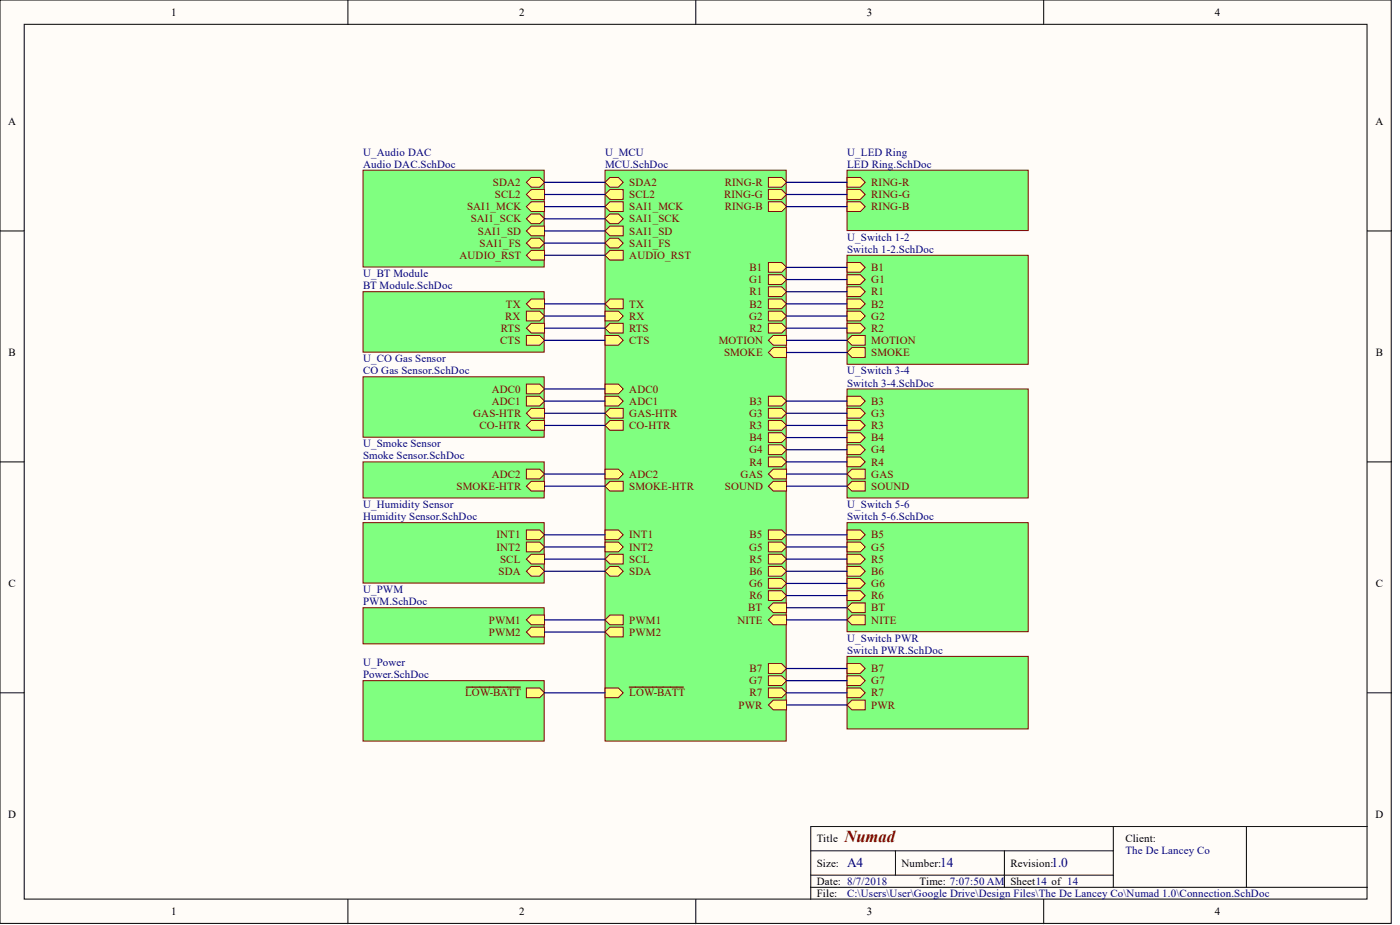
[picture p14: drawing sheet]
<svg xmlns="http://www.w3.org/2000/svg" width="292mm" height="193mm" viewBox="0 0 292 193" stroke-linecap="round" stroke-linejoin="round" font-family="sans-serif">
<defs><g id="words">
<text font-size="3.5" fill="#800000" x="176.2" y="175.7">Numad</text>
<g font-size="2.8" fill="#000080">
<text x="176.7" y="181">A4</text>
<text x="196.2" y="181">14</text>
<text x="219.4" y="181">1.0</text>
</g>
<g font-size="2.3">
<text x="35.7" y="3.3">1</text>
<text x="108.3" y="3.3">2</text>
<text x="180.9" y="3.3">3</text>
<text x="253.5" y="3.3">4</text>
<text x="1.7" y="26.1">A</text>
<text x="287" y="26.1">A</text>
<text x="1.8" y="74.3">B</text>
<text x="287.1" y="74.3">B</text>
<text x="1.8" y="122.5">C</text>
<text x="287.1" y="122.5">C</text>
<text x="1.7" y="170.7">D</text>
<text x="287" y="170.7">D</text>
<text x="170.4" y="175.7">Title</text>
<text x="234.8" y="175.7">Client:</text>
<text x="170.4" y="180.8">Size:</text>
<text x="170.4" y="184.6">Date: 8/7/2018</text>
<text x="188.1" y="180.8">Number:</text>
<text x="191.9" y="184.6">Time: 7:07:50 AM</text>
<text x="210.8" y="180.8">Revision:</text>
<text x="210.8" y="184.6">Sheet14 of 14</text>
<text x="35.7" y="190.9">1</text>
<text x="108.3" y="190.9">2</text>
<text x="170.4" y="187.1">File:</text>
<text x="180.9" y="190.9">3</text>
<text x="253.5" y="190.9">4</text>
</g>
<g font-size="2.3" fill="#000080">
<text x="75.7" y="32.5">U_Audio DAC</text>
<text x="75.7" y="35">Audio DAC.SchDoc</text>
<text x="126.2" y="32.5">U_MCU</text>
<text x="126.2" y="35">MCU.SchDoc</text>
<text x="176.7" y="32.5">U_LED Ring</text>
<text x="176.7" y="35">LED Ring.SchDoc</text>
<text x="176.7" y="50.2">U_Switch 1-2</text>
<text x="176.7" y="52.7">Switch 1-2.SchDoc</text>
<text x="75.7" y="57.8">U_BT Module</text>
<text x="75.7" y="60.4">BT Module.SchDoc</text>
<text x="75.7" y="75.6">U_CO Gas Sensor</text>
<text x="75.7" y="78.1">CO Gas Sensor.SchDoc</text>
<text x="176.7" y="78.1">U_Switch 3-4</text>
<text x="176.7" y="80.6">Switch 3-4.SchDoc</text>
<text x="75.7" y="93.3">U_Smoke Sensor</text>
<text x="75.7" y="95.8">Smoke Sensor.SchDoc</text>
<text x="75.7" y="106">U_Humidity Sensor</text>
<text x="176.7" y="106">U_Switch 5-6</text>
<text x="75.7" y="108.5">Humidity Sensor.SchDoc</text>
<text x="176.7" y="108.5">Switch 5-6.SchDoc</text>
<text x="75.7" y="123.7">U_PWM</text>
<text x="75.7" y="126.3">PWM.SchDoc</text>
<text x="176.7" y="133.9">U_Switch PWR</text>
<text x="176.7" y="136.4">Switch PWR.SchDoc</text>
<text x="75.7" y="139">U_Power</text>
<text x="75.7" y="141.5">Power.SchDoc</text>
<text x="234.8" y="178.3">The De Lancey Co</text>
<text x="176.7" y="187.1">C:\Users\User\Google Drive\Design Files\The De Lancey Co\Numad 1.0\Connection.SchDoc</text>
</g>
<g font-size="2.3" fill="#800000">
<text x="102.8" y="38.8">SDA2</text>
<text x="103.3" y="41.3">SCL2</text>
<text x="131.3" y="38.8">SDA2</text>
<text x="131.3" y="41.3">SCL2</text>
<text x="151.1" y="41.3">RING-G</text>
<text x="151.2" y="38.8">RING-R</text>
<text x="181.8" y="38.8">RING-R</text>
<text x="181.8" y="41.3">RING-G</text>
<text x="97.5" y="43.9">SAI1_MCK</text>
<text x="98.2" y="46.4">SAI1_SCK</text>
<text x="131.3" y="43.9">SAI1_MCK</text>
<text x="131.3" y="46.4">SAI1_SCK</text>
<text x="151.2" y="43.9">RING-B</text>
<text x="181.8" y="43.9">RING-B</text>
<text x="99.7" y="48.9">SAI1_SD</text>
<text x="100.1" y="51.5">SAI1_FS</text>
<text x="131.3" y="51.5">SAI1_FS</text>
<text x="131.3" y="48.9">SAI1_SD</text>
<text x="95.9" y="54">AUDIO_RST</text>
<text x="131.3" y="54">AUDIO_RST</text>
<text x="156.3" y="59.1">G1</text>
<text x="156.4" y="56.5">B1</text>
<text x="181.8" y="56.5">B1</text>
<text x="181.8" y="59.1">G1</text>
<text x="105.5" y="64.2">TX</text>
<text x="131.3" y="64.2">TX</text>
<text x="156.4" y="64.2">B2</text>
<text x="156.4" y="61.6">R1</text>
<text x="181.8" y="61.6">R1</text>
<text x="181.8" y="64.2">B2</text>
<text x="104.4" y="71.8">CTS</text>
<text x="104.5" y="69.2">RTS</text>
<text x="105.4" y="66.7">RX</text>
<text x="131.3" y="71.8">CTS</text>
<text x="131.3" y="69.2">RTS</text>
<text x="131.3" y="66.7">RX</text>
<text x="150" y="71.8">MOTION</text>
<text x="156.3" y="66.7">G2</text>
<text x="156.4" y="69.2">R2</text>
<text x="181.8" y="71.8">MOTION</text>
<text x="181.8" y="66.7">G2</text>
<text x="181.8" y="69.2">R2</text>
<text x="151.1" y="74.3">SMOKE</text>
<text x="181.8" y="74.3">SMOKE</text>
<text x="102.6" y="81.9">ADC0</text>
<text x="131.3" y="81.9">ADC0</text>
<text x="98.7" y="87">GAS-HTR</text>
<text x="100.1" y="89.5">CO-HTR</text>
<text x="102.6" y="84.4">ADC1</text>
<text x="131.3" y="84.4">ADC1</text>
<text x="131.3" y="87">GAS-HTR</text>
<text x="131.3" y="89.5">CO-HTR</text>
<text x="156.3" y="87">G3</text>
<text x="156.4" y="84.4">B3</text>
<text x="156.4" y="89.5">R3</text>
<text x="181.8" y="84.4">B3</text>
<text x="181.8" y="87">G3</text>
<text x="181.8" y="89.5">R3</text>
<text x="156.3" y="94.6">G4</text>
<text x="156.4" y="92">B4</text>
<text x="181.8" y="92">B4</text>
<text x="181.8" y="94.6">G4</text>
<text x="102.6" y="99.7">ADC2</text>
<text x="131.3" y="99.7">ADC2</text>
<text x="154.5" y="99.7">GAS</text>
<text x="156.4" y="97.1">R4</text>
<text x="181.8" y="99.7">GAS</text>
<text x="181.8" y="97.1">R4</text>
<text x="95.3" y="102.2">SMOKE-HTR</text>
<text x="131.3" y="102.2">SMOKE-HTR</text>
<text x="151.2" y="102.2">SOUND</text>
<text x="181.8" y="102.2">SOUND</text>
<text x="103.6" y="112.3">INT1</text>
<text x="131.3" y="112.3">INT1</text>
<text x="156.4" y="112.3">B5</text>
<text x="181.8" y="112.3">B5</text>
<text x="103.6" y="114.9">INT2</text>
<text x="104" y="119.9">SDA</text>
<text x="104.4" y="117.4">SCL</text>
<text x="131.3" y="119.9">SDA</text>
<text x="131.3" y="117.4">SCL</text>
<text x="131.3" y="114.9">INT2</text>
<text x="156.3" y="114.9">G5</text>
<text x="156.4" y="119.9">B6</text>
<text x="156.4" y="117.4">R5</text>
<text x="181.8" y="114.9">G5</text>
<text x="181.8" y="117.4">R5</text>
<text x="181.8" y="119.9">B6</text>
<text x="156.3" y="122.5">G6</text>
<text x="156.4" y="125">R6</text>
<text x="181.8" y="122.5">G6</text>
<text x="181.8" y="125">R6</text>
<text x="102" y="130.1">PWM1</text>
<text x="131.3" y="130.1">PWM1</text>
<text x="153.8" y="130.1">NITE</text>
<text x="156.1" y="127.5">BT</text>
<text x="181.8" y="127.5">BT</text>
<text x="181.8" y="130.1">NITE</text>
<text x="102" y="132.6">PWM2</text>
<text x="131.3" y="132.6">PWM2</text>
<text x="156.3" y="142.8">G7</text>
<text x="156.4" y="140.2">B7</text>
<text x="181.8" y="140.2">B7</text>
<text x="181.8" y="142.8">G7</text>
<text x="97" y="145.3">LOW-BATT</text>
<text x="131.3" y="145.3">LOW-BATT</text>
<text x="154.1" y="147.8">PWR</text>
<text x="156.4" y="145.3">R7</text>
<text x="181.8" y="147.8">PWR</text>
<text x="181.8" y="145.3">R7</text>
</g>
</g></defs>
<g fill="#fffcf8" stroke="#000" stroke-width=".21">
<path d="M0 0h290.3v192.6h-290.3z"/>
<path d="M5 5.1h280.2v182.5h-280.2z"/>
</g>
<g fill="none" stroke="#000" stroke-width=".21">
<path d="M72.6 0v5.1M145.2 0v5.1M217.8 0v5.1M0 48.2h5M285.3 48.2h5M0 96.4h5M285.3 96.4h5M0 144.5h5M285.3 144.5h5M169.2 177.5h63.1M186.8 177.5v5.1M209.6 177.5v7.6"/>
<path d="M232.3 172.4v12.7M260 172.4h-90.8v15.2M285.3 172.4h-25.3v12.7M72.6 187.6v5.1M145.2 187.6v5.1M169.2 185.1h116.1M169.2 182.6h63.1M217.8 187.6v5.1"/>
</g>
<path d="M126.2 35.5h37.8v119.1h-37.8z" fill="#80ff80" stroke="#800000" stroke-width=".21"/>
<g fill="#ffff80" stroke="#800000" stroke-width=".21">
<path d="M127.2 42.1h2.8v2h-2.8l-1-1z" fill-rule="evenodd"/>
<path d="M127.2 52.2h2.8v2.1h-2.8l-1-1z" fill-rule="evenodd"/>
<path d="M127.2 49.7h1.8l1 1-1 1h-1.8l-1-1z" fill-rule="evenodd"/>
<path d="M127.2 47.2h2.8v2h-2.8l-1-1z" fill-rule="evenodd"/>
<path d="M127.2 44.6h1.8l1 1-1 1.1h-1.8l-1-1.1z" fill-rule="evenodd"/>
<path d="M126.2 80.1h2.8l1 1-1 1.1h-2.8z" fill-rule="evenodd"/>
<path d="M126.2 82.7h2.8l1 1-1 1h-2.8z" fill-rule="evenodd"/>
<path d="M126.2 97.9h2.8l1 1-1 1h-2.8z" fill-rule="evenodd"/>
<path d="M127.2 128.3h2.8v2h-2.8l-1-1z" fill-rule="evenodd"/>
<path d="M160.3 141h2.8l1 1-1 1h-2.8z" fill-rule="evenodd"/>
<path d="M160.3 138.4h2.8l1 1.1-1 1h-2.8z" fill-rule="evenodd"/>
<path d="M160.3 143.5h2.8l1 1-1 1h-2.8z" fill-rule="evenodd"/>
<path d="M127.2 37h1.8l1 1-1 1.1h-1.8l-1-1.1z" fill-rule="evenodd"/>
<path d="M127.2 39.6h2.8v2h-2.8l-1-1z" fill-rule="evenodd"/>
<path d="M160.3 118.2h2.8l1 1-1 1h-2.8z" fill-rule="evenodd"/>
<path d="M160.3 120.7h2.8l1 1-1 1h-2.8z" fill-rule="evenodd"/>
<path d="M160.3 123.2h2.8l1 1-1 1.1h-2.8z" fill-rule="evenodd"/>
<path d="M160.3 113.1h2.8l1 1-1 1h-2.8z" fill-rule="evenodd"/>
<path d="M160.3 110.6h2.8l1 1-1 1h-2.8z" fill-rule="evenodd"/>
<path d="M160.3 115.6h2.8l1 1-1 1.1h-2.8z" fill-rule="evenodd"/>
<path d="M160.3 90.3h2.8l1 1-1 1h-2.8z" fill-rule="evenodd"/>
<path d="M160.3 92.8h2.8l1 1-1 1h-2.8z" fill-rule="evenodd"/>
<path d="M160.3 95.3h2.8l1 1.1-1 1h-2.8z" fill-rule="evenodd"/>
<path d="M160.3 82.7h2.8l1 1-1 1h-2.8z" fill-rule="evenodd"/>
<path d="M160.3 85.2h2.8l1 1-1 1h-2.8z" fill-rule="evenodd"/>
<path d="M160.3 87.7h2.8l1 1-1 1.1h-2.8z" fill-rule="evenodd"/>
<path d="M160.3 62.4h2.8l1 1-1 1h-2.8z" fill-rule="evenodd"/>
<path d="M160.3 64.9h2.8l1 1-1 1h-2.8z" fill-rule="evenodd"/>
<path d="M160.3 67.5h2.8l1 1-1 1h-2.8z" fill-rule="evenodd"/>
<path d="M126.2 70h2.8l1 1-1 1h-2.8z" fill-rule="evenodd"/>
<path d="M127.2 67.5h2.8v2h-2.8l-1-1z" fill-rule="evenodd"/>
<path d="M160.3 54.8h2.8l1 1-1 1h-2.8z" fill-rule="evenodd"/>
<path d="M160.3 57.3h2.8l1 1-1 1h-2.8z" fill-rule="evenodd"/>
<path d="M160.3 59.8h2.8l1 1.1-1 1h-2.8z" fill-rule="evenodd"/>
<path d="M161.3 70h2.8v2h-2.8l-1-1z" fill-rule="evenodd"/>
<path d="M161.3 72.5h2.8v2h-2.8l-1-1z" fill-rule="evenodd"/>
<path d="M160.3 42.1h2.8l1 1-1 1h-2.8z" fill-rule="evenodd"/>
<path d="M160.3 39.6h2.8l1 1-1 1h-2.8z" fill-rule="evenodd"/>
<path d="M160.3 37h2.8l1 1-1 1.1h-2.8z" fill-rule="evenodd"/>
<path d="M161.3 97.9h2.8v2h-2.8l-1-1z" fill-rule="evenodd"/>
<path d="M161.3 100.4h2.8v2h-2.8l-1-1z" fill-rule="evenodd"/>
<path d="M161.3 125.8h2.8v2h-2.8l-1-1z" fill-rule="evenodd"/>
<path d="M161.3 128.3h2.8v2h-2.8l-1-1z" fill-rule="evenodd"/>
<path d="M161.3 146.1h2.8v2h-2.8l-1-1z" fill-rule="evenodd"/>
<path d="M127.2 118.2h1.8l1 1-1 1h-1.8l-1-1z" fill-rule="evenodd"/>
<path d="M127.2 115.6h2.8v2.1h-2.8l-1-1.1z" fill-rule="evenodd"/>
<path d="M126.2 143.5h2.8l1 1-1 1h-2.8z" fill-rule="evenodd"/>
</g>
<path d="M131.3 143.3h11.3" fill="none" stroke="#800000" stroke-width=".25"/>
<g fill="#ffff80" stroke="#800000" stroke-width=".21">
<path d="M127.2 62.4h2.8v2h-2.8l-1-1z" fill-rule="evenodd"/>
<path d="M126.2 64.9h2.8l1 1-1 1h-2.8z" fill-rule="evenodd"/>
<path d="M127.2 85.2h2.8v2h-2.8l-1-1z" fill-rule="evenodd"/>
<path d="M127.2 87.7h2.8v2.1h-2.8l-1-1.1z" fill-rule="evenodd"/>
<path d="M127.2 100.4h2.8v2h-2.8l-1-1z" fill-rule="evenodd"/>
<path d="M126.2 110.6h2.8l1 1-1 1h-2.8z" fill-rule="evenodd"/>
<path d="M126.2 113.1h2.8l1 1-1 1h-2.8z" fill-rule="evenodd"/>
<path d="M127.2 130.8h2.8v2.1h-2.8l-1-1z" fill-rule="evenodd"/>
</g>
<path d="M176.7 35.5h37.8v12.6h-37.8z" fill="#80ff80" stroke="#800000" stroke-width=".21"/>
<g fill="#ffff80" stroke="#800000" stroke-width=".21">
<path d="M176.7 37h2.8l1 1-1 1.1h-2.8z" fill-rule="evenodd"/>
<path d="M176.7 39.6h2.8l1 1-1 1h-2.8z" fill-rule="evenodd"/>
<path d="M176.7 42.1h2.8l1 1-1 1h-2.8z" fill-rule="evenodd"/>
</g>
<path d="M176.7 53.3h37.8v22.7h-37.8z" fill="#80ff80" stroke="#800000" stroke-width=".21"/>
<g fill="#ffff80" stroke="#800000" stroke-width=".21">
<path d="M177.7 70h2.8v2h-2.8l-1-1z" fill-rule="evenodd"/>
<path d="M176.7 54.8h2.8l1 1-1 1h-2.8z" fill-rule="evenodd"/>
<path d="M176.7 57.3h2.8l1 1-1 1h-2.8z" fill-rule="evenodd"/>
<path d="M176.7 59.8h2.8l1 1.1-1 1h-2.8z" fill-rule="evenodd"/>
<path d="M177.7 72.5h2.8v2h-2.8l-1-1z" fill-rule="evenodd"/>
<path d="M176.7 62.4h2.8l1 1-1 1h-2.8z" fill-rule="evenodd"/>
<path d="M176.7 64.9h2.8l1 1-1 1h-2.8z" fill-rule="evenodd"/>
<path d="M176.7 67.5h2.8l1 1-1 1h-2.8z" fill-rule="evenodd"/>
</g>
<path d="M176.7 81.1h37.8v22.8h-37.8z" fill="#80ff80" stroke="#800000" stroke-width=".21"/>
<g fill="#ffff80" stroke="#800000" stroke-width=".21">
<path d="M177.7 97.9h2.8v2h-2.8l-1-1z" fill-rule="evenodd"/>
<path d="M176.7 82.7h2.8l1 1-1 1h-2.8z" fill-rule="evenodd"/>
<path d="M176.7 85.2h2.8l1 1-1 1h-2.8z" fill-rule="evenodd"/>
<path d="M176.7 87.7h2.8l1 1-1 1.1h-2.8z" fill-rule="evenodd"/>
<path d="M177.7 100.4h2.8v2h-2.8l-1-1z" fill-rule="evenodd"/>
<path d="M176.7 90.3h2.8l1 1-1 1h-2.8z" fill-rule="evenodd"/>
<path d="M176.7 92.8h2.8l1 1-1 1h-2.8z" fill-rule="evenodd"/>
<path d="M176.7 95.3h2.8l1 1.1-1 1h-2.8z" fill-rule="evenodd"/>
</g>
<path d="M176.7 109h37.8v22.8h-37.8z" fill="#80ff80" stroke="#800000" stroke-width=".21"/>
<g fill="#ffff80" stroke="#800000" stroke-width=".21">
<path d="M177.7 125.8h2.8v2h-2.8l-1-1z" fill-rule="evenodd"/>
<path d="M176.7 110.6h2.8l1 1-1 1h-2.8z" fill-rule="evenodd"/>
<path d="M176.7 113.1h2.8l1 1-1 1h-2.8z" fill-rule="evenodd"/>
<path d="M176.7 115.6h2.8l1 1-1 1.1h-2.8z" fill-rule="evenodd"/>
<path d="M177.7 128.3h2.8v2h-2.8l-1-1z" fill-rule="evenodd"/>
<path d="M176.7 118.2h2.8l1 1-1 1h-2.8z" fill-rule="evenodd"/>
<path d="M176.7 120.7h2.8l1 1-1 1h-2.8z" fill-rule="evenodd"/>
<path d="M176.7 123.2h2.8l1 1-1 1.1h-2.8z" fill-rule="evenodd"/>
</g>
<path d="M176.7 136.9h37.8v15.2h-37.8z" fill="#80ff80" stroke="#800000" stroke-width=".21"/>
<g fill="#ffff80" stroke="#800000" stroke-width=".21">
<path d="M177.7 146.1h2.8v2h-2.8l-1-1z" fill-rule="evenodd"/>
<path d="M176.7 138.4h2.8l1 1.1-1 1h-2.8z" fill-rule="evenodd"/>
<path d="M176.7 141h2.8l1 1-1 1h-2.8z" fill-rule="evenodd"/>
<path d="M176.7 143.5h2.8l1 1-1 1h-2.8z" fill-rule="evenodd"/>
</g>
<path d="M75.7 96.4h37.8v7.5h-37.8z" fill="#80ff80" stroke="#800000" stroke-width=".21"/>
<g fill="#ffff80" stroke="#800000" stroke-width=".21">
<path d="M110.8 100.4h2.8v2h-2.8l-1-1z" fill-rule="evenodd"/>
<path d="M109.8 97.9h2.8l1 1-1 1h-2.8z" fill-rule="evenodd"/>
</g>
<path d="M75.7 109h37.8v12.6h-37.8z" fill="#80ff80" stroke="#800000" stroke-width=".21"/>
<g fill="#ffff80" stroke="#800000" stroke-width=".21">
<path d="M110.8 115.6h2.8v2.1h-2.8l-1-1.1z" fill-rule="evenodd"/>
<path d="M110.8 118.2h1.8l1 1-1 1h-1.8l-1-1z" fill-rule="evenodd"/>
<path d="M109.8 110.6h2.8l1 1-1 1h-2.8z" fill-rule="evenodd"/>
<path d="M109.8 113.1h2.8l1 1-1 1h-2.8z" fill-rule="evenodd"/>
</g>
<path d="M75.7 78.6h37.8v12.6h-37.8z" fill="#80ff80" stroke="#800000" stroke-width=".21"/>
<g fill="#ffff80" stroke="#800000" stroke-width=".21">
<path d="M110.8 85.2h2.8v2h-2.8l-1-1z" fill-rule="evenodd"/>
<path d="M109.8 80.1h2.8l1 1-1 1.1h-2.8z" fill-rule="evenodd"/>
<path d="M110.8 87.7h2.8v2.1h-2.8l-1-1.1z" fill-rule="evenodd"/>
<path d="M109.8 82.7h2.8l1 1-1 1h-2.8z" fill-rule="evenodd"/>
</g>
<path d="M75.7 60.9h37.8v12.6h-37.8z" fill="#80ff80" stroke="#800000" stroke-width=".21"/>
<g fill="#ffff80" stroke="#800000" stroke-width=".21">
<path d="M109.8 64.9h2.8l1 1-1 1h-2.8z" fill-rule="evenodd"/>
<path d="M110.8 62.4h2.8v2h-2.8l-1-1z" fill-rule="evenodd"/>
<path d="M110.8 67.5h2.8v2h-2.8l-1-1z" fill-rule="evenodd"/>
<path d="M109.8 70h2.8l1 1-1 1h-2.8z" fill-rule="evenodd"/>
</g>
<path d="M75.7 126.8h37.8v7.5h-37.8z" fill="#80ff80" stroke="#800000" stroke-width=".21"/>
<g fill="#ffff80" stroke="#800000" stroke-width=".21">
<path d="M110.8 128.3h2.8v2h-2.8l-1-1z" fill-rule="evenodd"/>
<path d="M110.8 130.8h2.8v2.1h-2.8l-1-1z" fill-rule="evenodd"/>
</g>
<path d="M75.7 35.5h37.8v20.2h-37.8z" fill="#80ff80" stroke="#800000" stroke-width=".21"/>
<g fill="#ffff80" stroke="#800000" stroke-width=".21">
<path d="M110.8 37h1.8l1 1-1 1.1h-1.8l-1-1.1z" fill-rule="evenodd"/>
<path d="M110.8 39.6h2.8v2h-2.8l-1-1z" fill-rule="evenodd"/>
<path d="M110.8 42.1h2.8v2h-2.8l-1-1z" fill-rule="evenodd"/>
<path d="M110.8 44.6h1.8l1 1-1 1.1h-1.8l-1-1.1z" fill-rule="evenodd"/>
<path d="M110.8 47.2h2.8v2h-2.8l-1-1z" fill-rule="evenodd"/>
<path d="M110.8 49.7h1.8l1 1-1 1h-1.8l-1-1z" fill-rule="evenodd"/>
<path d="M110.8 52.2h2.8v2.1h-2.8l-1-1z" fill-rule="evenodd"/>
</g>
<path d="M75.7 142h37.8v12.6h-37.8z" fill="#80ff80" stroke="#800000" stroke-width=".21"/>
<path d="M109.8 143.5h2.8l1 1-1 1h-2.8z" fill-rule="evenodd" fill="#ffff80" stroke="#800000" stroke-width=".21"/>
<path d="M97.3 143.3h11.3" fill="none" stroke="#800000" stroke-width=".25"/>
<g fill="none" stroke="#000080" stroke-width=".25">
<path d="M113.6 38h12.6M164.1 38h12.6M113.6 40.6h12.6M113.6 43.1h12.6M113.6 45.6h12.6M113.6 48.2h12.6M113.6 50.7h12.6M113.6 53.3h12.6M164.1 40.6h12.6M164.1 43.1h12.6M164.1 58.3h12.6M164.1 55.8h12.6"/>
<path d="M113.6 63.4h12.6M113.6 65.9h12.6M113.6 68.5h12.6M113.6 71h12.6M164.1 63.4h12.6M164.1 65.9h12.6M164.1 68.5h12.6M164.1 71h12.6M164.1 73.5h12.6M164.1 60.9h12.6M113.6 81.1h12.6M113.6 83.7h12.6"/>
<path d="M113.6 86.2h12.6M113.6 88.7h12.6M113.6 98.9h12.6M164.1 83.7h12.6M164.1 86.2h12.6M164.1 88.7h12.6M164.1 98.9h12.6M164.1 96.4h12.6M164.1 93.8h12.6M164.1 91.3h12.6M113.6 101.4h12.6M113.6 111.6h12.6"/>
<path d="M113.6 114.1h12.6M113.6 116.6h12.6M113.6 119.2h12.6M164.1 101.4h12.6M164.1 111.6h12.6M164.1 114.1h12.6M164.1 116.6h12.6M164.1 119.2h12.6M113.6 129.3h12.6M113.6 131.9h12.6M164.1 129.3h12.6M164.1 139.5h12.6"/>
<path d="M164.1 126.8h12.6M164.1 124.2h12.6M164.1 121.7h12.6M113.6 144.5h12.6M164.1 144.5h12.6M164.1 147.1h12.6M164.1 142h12.6"/>
</g>
<use href="#words"/>
</svg>
